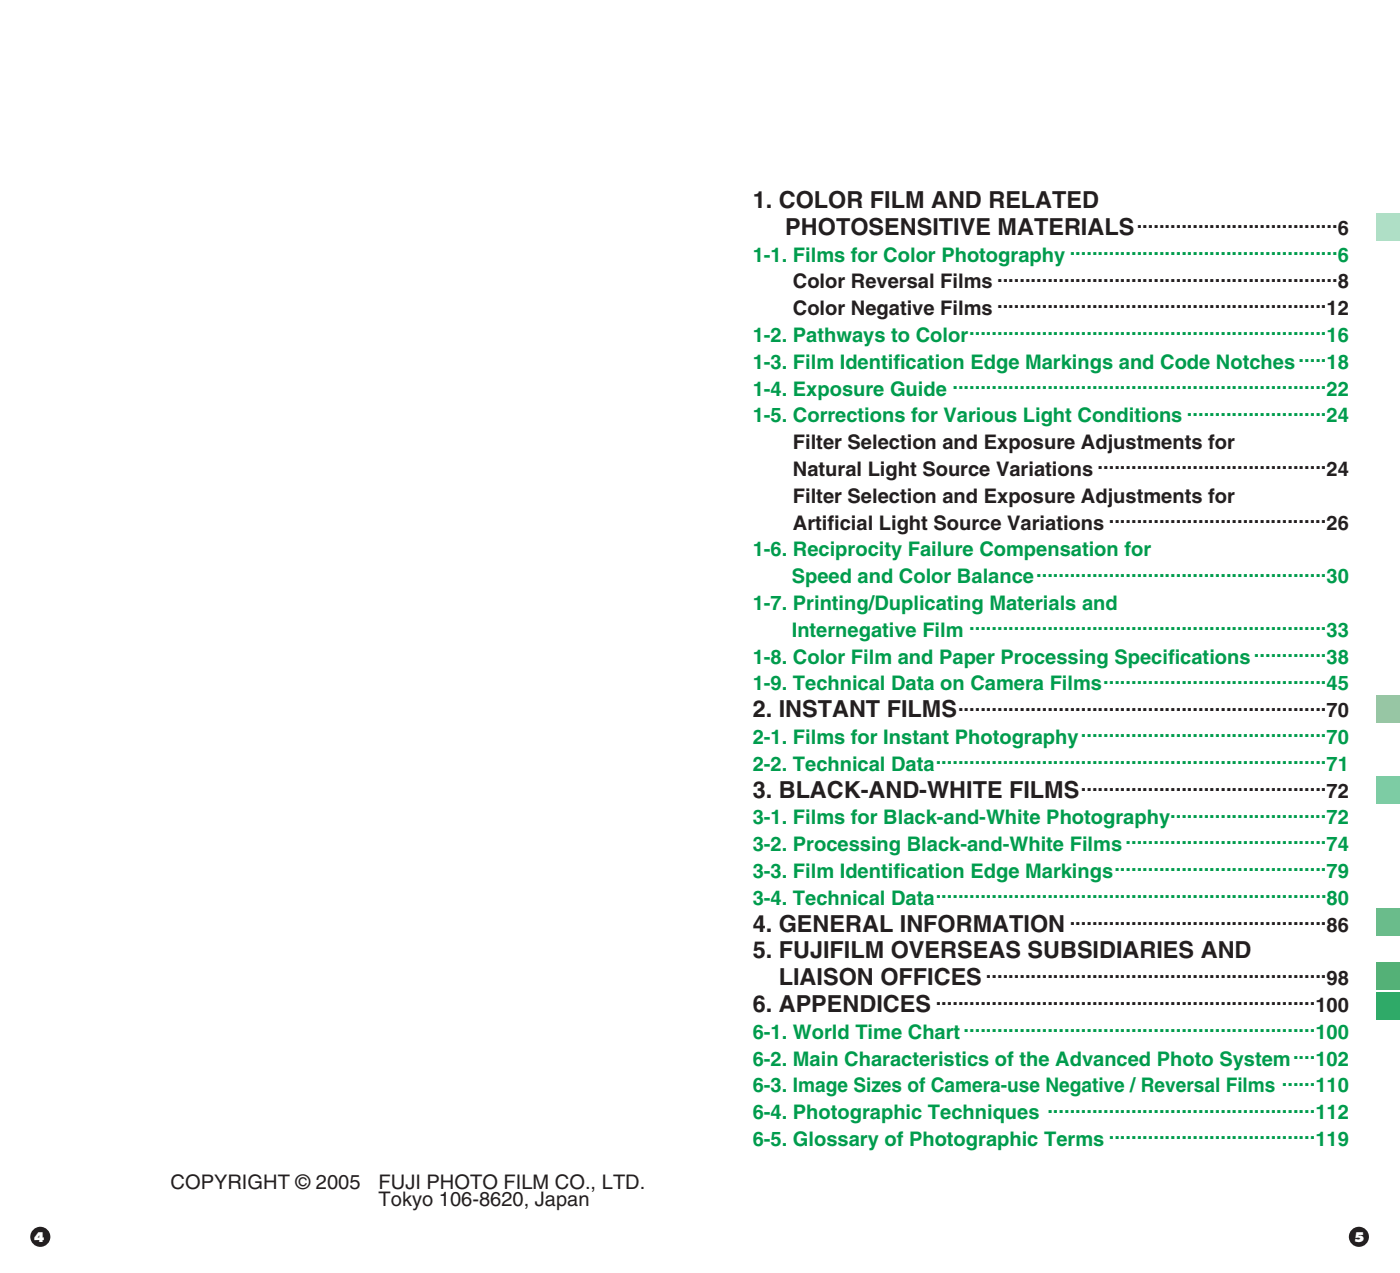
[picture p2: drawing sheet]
<svg xmlns="http://www.w3.org/2000/svg" width="209mm" height="190mm" viewBox="0 0 209 190" stroke-linecap="round" stroke-linejoin="round" font-family="sans-serif">
<defs><g id="words">
<g font-size="3.5" fill="#231f20">
<text x="112.4" y="31">1. COLOR FILM AND RELATED</text>
<text x="117.2" y="35">PHOTOSENSITIVE MATERIALS</text>
<text x="112.4" y="107">2. INSTANT FILMS</text>
<text x="112.4" y="119">3. BLACK-AND-WHITE FILMS</text>
<text x="112.4" y="139">4. GENERAL INFORMATION</text>
<text x="112.4" y="143">5. FUJIFILM OVERSEAS SUBSIDIARIES AND</text>
<text x="116.3" y="147">LIAISON OFFICES</text>
<text x="112.4" y="151">6. APPENDICES</text>
</g>
<g font-size="3" fill="#231f20">
<text x="169.7" y="34">....................................</text>
<text x="199.7" y="35">6</text>
<text x="118.4" y="47">Color Negative Films</text>
<text x="118.4" y="43">Color Reversal Films</text>
<text x="148.9" y="42">.............................................................</text>
<text x="148.9" y="46">...........................................................</text>
<text x="198" y="47">12</text>
<text x="199.7" y="43">8</text>
<text x="118.4" y="67">Filter Selection and Exposure Adjustments for</text>
<text x="118.4" y="71">Natural Light Source Variations</text>
<text x="163.9" y="70">.........................................</text>
<text x="198" y="71">24</text>
<text x="118.4" y="75">Filter Selection and Exposure Adjustments for</text>
<text x="118.4" y="79">Artificial Light Source Variations</text>
<text x="165.5" y="78">.......................................</text>
<text x="198" y="79">26</text>
<text x="143" y="106">..................................................................</text>
<text x="198" y="107">70</text>
<text x="161.4" y="118">............................................</text>
<text x="198" y="119">72</text>
<text x="159.7" y="138">..............................................</text>
<text x="198" y="139">86</text>
<text x="147.2" y="146">.............................................................</text>
<text x="198" y="147">98</text>
<text x="139.7" y="150">....................................................................</text>
<text x="196.4" y="151">100</text>
<text x="25.5" y="177.4">COPYRIGHT © 2005</text>
<text x="56.5" y="177.4">FUJI PHOTO FILM CO., LTD.</text>
<text x="56.5" y="180.1">Tokyo 106-8620, Japan</text>
</g>
<g font-size="3" fill="#009c4d">
<text x="112.4" y="39">1-1. Films for Color Photography</text>
<text x="159.7" y="38">................................................</text>
<text x="199.7" y="39">6</text>
<text x="112.4" y="51">1-2. Pathways to Color</text>
<text x="144.7" y="50">................................................................</text>
<text x="198" y="51">16</text>
<text x="112.4" y="55">1-3. Film Identification Edge Markings and Code Notches</text>
<text x="112.4" y="59">1-4. Exposure Guide</text>
<text x="142.2" y="58">...................................................................</text>
<text x="193.9" y="54">.....</text>
<text x="198" y="55">18</text>
<text x="198" y="59">22</text>
<text x="112.4" y="63">1-5. Corrections for Various Light Conditions</text>
<text x="177.2" y="62">.........................</text>
<text x="198" y="63">24</text>
<text x="112.4" y="83">1-6. Reciprocity Failure Compensation for</text>
<text x="118.2" y="87">Speed and Color Balance</text>
<text x="154.7" y="86">....................................................</text>
<text x="198" y="87">30</text>
<text x="112.4" y="91">1-7. Printing/Duplicating Materials and</text>
<text x="118.2" y="95">Internegative Film</text>
<text x="144.7" y="94">................................................................</text>
<text x="198" y="95">33</text>
<text x="112.4" y="99">1-8. Color Film and Paper Processing Specifications</text>
<text x="187.2" y="98">.............</text>
<text x="198" y="99">38</text>
<text x="112.4" y="103">1-9. Technical Data on Camera Films</text>
<text x="164.7" y="102">........................................</text>
<text x="198" y="103">45</text>
<text x="112.4" y="111">2-1. Films for Instant Photography</text>
<text x="161.4" y="110">............................................</text>
<text x="198" y="111">70</text>
<text x="112.4" y="115">2-2. Technical Data</text>
<text x="139.7" y="114">......................................................................</text>
<text x="198" y="115">71</text>
<text x="112.4" y="123">3-1. Films for Black-and-White Photography</text>
<text x="174.7" y="122">............................</text>
<text x="198" y="123">72</text>
<text x="112.4" y="127">3-2. Processing Black-and-White Films</text>
<text x="112.4" y="131">3-3. Film Identification Edge Markings</text>
<text x="166.4" y="130">......................................</text>
<text x="168" y="126">....................................</text>
<text x="198" y="127">74</text>
<text x="198" y="131">79</text>
<text x="112.4" y="135">3-4. Technical Data</text>
<text x="139.7" y="134">......................................................................</text>
<text x="198" y="135">80</text>
<text x="112.4" y="155">6-1. World Time Chart</text>
<text x="143.9" y="154">...............................................................</text>
<text x="196.4" y="155">100</text>
<text x="112.4" y="159">6-2. Main Characteristics of the Advanced Photo System</text>
<text x="193" y="158">....</text>
<text x="196.4" y="159">102</text>
<text x="112.4" y="167">6-4. Photographic Techniques</text>
<text x="112.4" y="163">6-3. Image Sizes of Camera-use Negative / Reversal Films</text>
<text x="156.4" y="166">................................................</text>
<text x="191.4" y="162">......</text>
<text x="196.4" y="163">110</text>
<text x="196.4" y="167">112</text>
<text x="112.4" y="171">6-5. Glossary of Photographic Terms</text>
<text x="165.5" y="170">.....................................</text>
<text x="196.4" y="171">119</text>
</g>
<g font-size="1.9" fill="#fff">
<text x="5.1" y="185.3">4</text>
<text x="202.1" y="185.3">5</text>
</g>
</g></defs>
<path d="M205.4 31.8h3.7v4.1h-3.7z" fill="#b7d8be"/>
<g fill="#231f20">
<circle cx="6" cy="184.6" r="1.5"/>
<circle cx="202.9" cy="184.6" r="1.5"/>
</g>
<path d="M205.4 103.8h3.7v4.1h-3.7z" fill="#a0cdab"/>
<path d="M205.4 115.8h3.7v4.1h-3.7z" fill="#87c399"/>
<path d="M205.4 135.6h3.7v4.1h-3.7z" fill="#70ba89"/>
<path d="M205.4 143.6h3.7v4.1h-3.7z" fill="#54b177"/>
<path d="M205.4 148.1h3.7v4.1h-3.7z" fill="#31a967"/>
<use href="#words"/>
</svg>
